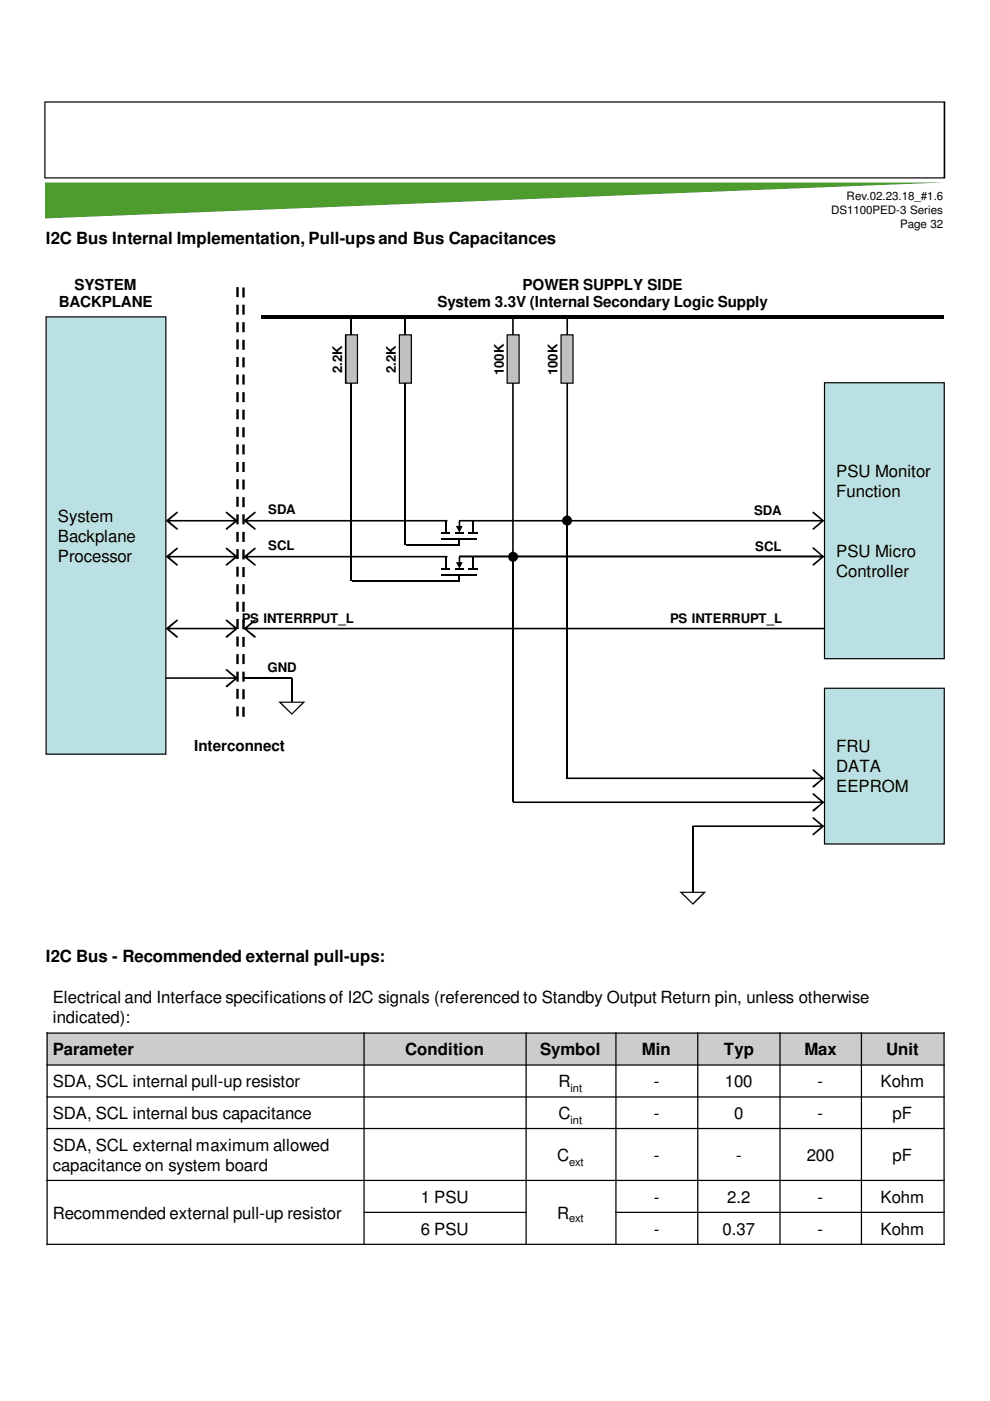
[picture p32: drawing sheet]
<svg xmlns="http://www.w3.org/2000/svg" width="210mm" height="297mm" viewBox="0 0 210 297" stroke-linecap="round" stroke-linejoin="round" font-family="sans-serif">
<defs><g id="words">
<g font-size="3.6">
<text x="9.7" y="51.6">I2C Bus Internal Implementation, Pull-ups and Bus Capacitances</text>
<text x="177.4" y="101.2">PSU Monitor</text>
<text x="177.4" y="105.4">Function</text>
<text x="12.3" y="110.7">System</text>
<text x="12.3" y="114.9">Backplane</text>
<text x="12.3" y="119.1">Processor</text>
<text x="177.4" y="118.1">PSU Micro</text>
<text x="177.4" y="122.3">Controller</text>
<text x="177.4" y="159.5">FRU</text>
<text x="177.4" y="163.7">DATA</text>
<text x="177.4" y="168">EEPROM</text>
<text x="9.7" y="204">I2C Bus - Recommended external pull-ups:</text>
<text x="11.2" y="212.7">Electrical and Interface specifications of I2C signals (referenced to Standby Output Return pin, unless otherwise</text>
<text x="11.2" y="216.9">indicated):</text>
<text x="11.2" y="223.7">Parameter</text>
<text x="85.9" y="223.7">Condition</text>
<text x="114.6" y="223.7">Symbol</text>
<text x="136.1" y="223.7">Min</text>
<text x="153.5" y="223.7">Typ</text>
<text x="170.6" y="223.7">Max</text>
<text x="188" y="223.7">Unit</text>
<text x="11.2" y="230.5">SDA, SCL internal pull-up resistor</text>
<text x="118.4" y="230.5">R</text>
<text x="138.7" y="230.5">-</text>
<text x="153.8" y="230.5">100</text>
<text x="173.4" y="230.5">-</text>
<text x="186.8" y="230.5">Kohm</text>
<text x="11.2" y="237.2">SDA, SCL internal bus capacitance</text>
<text x="118.4" y="237.2">C</text>
<text x="138.7" y="237.2">-</text>
<text x="155.7" y="237.2">0</text>
<text x="173.4" y="237.2">-</text>
<text x="189.3" y="237.2">pF</text>
<text x="11.2" y="244">SDA, SCL external maximum allowed</text>
<text x="11.2" y="248.2">capacitance on system board</text>
<text x="118.2" y="246.1">C</text>
<text x="138.7" y="246.1">-</text>
<text x="156.1" y="246.1">-</text>
<text x="171.1" y="246.1">200</text>
<text x="189.3" y="246.1">pF</text>
<text x="89.2" y="255">1 PSU</text>
<text x="138.7" y="255">-</text>
<text x="154.3" y="255">2.2</text>
<text x="173.4" y="255">-</text>
<text x="186.8" y="255">Kohm</text>
<text x="11.2" y="258.4">Recommended external pull-up resistor</text>
<text x="89.2" y="261.8">6 PSU</text>
<text x="118.2" y="258.4">R</text>
<text x="138.7" y="261.8">-</text>
<text x="153.2" y="261.8">0.37</text>
<text x="173.4" y="261.8">-</text>
<text x="186.8" y="261.8">Kohm</text>
</g>
<g font-size="3.2">
<text x="12.4" y="65.2">BACKPLANE</text>
<text x="15.8" y="61.4">SYSTEM</text>
<text x="92.8" y="65.2">System 3.3V (Internal Secondary Logic Supply</text>
<text x="110.8" y="61.4">POWER SUPPLY SIDE</text>
<text x="41.1" y="159.2">Interconnect</text>
</g>
<g font-size="2.8">
<text x="72.6" y="79.1" transform="rotate(-90 72.6 79.1)">2.2K</text>
<text x="84" y="79.1" transform="rotate(-90 84 79.1)">2.2K</text>
<text x="106.8" y="79.5" transform="rotate(-90 106.8 79.5)">100K</text>
<text x="118.3" y="79.5" transform="rotate(-90 118.3 79.5)">100K</text>
<text x="56.9" y="109.1">SDA</text>
<text x="159.9" y="109.2">SDA</text>
<text x="56.9" y="116.7">SCL</text>
<text x="160.2" y="116.8">SCL</text>
<text x="51.3" y="132.2">PS INTERRPUT_L</text>
<text x="142.2" y="132.2">PS INTERRUPT_L</text>
<text x="56.7" y="142.6">GND</text>
</g>
<g font-size="2.5">
<text x="176.3" y="45.5">DS1100PED-3 Series</text>
<text x="179.6" y="42.5">Rev.02.23.18_#1.6</text>
<text x="190.9" y="48.4">Page 32</text>
</g>
<g font-size="2.4">
<text x="121" y="231.5">int</text>
<text x="121" y="238.3">int</text>
<text x="120.7" y="247.1">ext</text>
<text x="120.7" y="259.2">ext</text>
</g>
</g></defs>
<path d="M9.6 38.7h190.6l-190.6 7.6z" fill="#4d9c2d"/>
<g fill="#000">
<path d="M9.4 21.5h191.1v16.3h-191.1zM9.6 21.8l.1-.1v16l-.1-.1h190.7l-.1 .1v-16l.1 .1z"/>
<path d="M50.1 60.9h.5v2.1h-.5zM50.1 64.6h.5v2.1h-.5zM50.1 68.3h.5v2.1h-.5zM50.1 72h.5v2.1h-.5zM50.1 75.7h.5v2.1h-.5zM50.1 79.4h.5v2.1h-.5zM50.1 83.1h.5v2.2h-.5zM50.1 86.8h.5v2.1h-.5zM50.1 90.5h.5v2.1h-.5zM50.1 94.2h.5v2.2h-.5zM50.1 98h.5v2.1h-.5zM50.1 101.6h.5v2.1h-.5zM50.1 105.3h.5v2.1h-.5zM50.1 109.1h.5v2.1h-.5zM50.1 112.8h.5v2.1h-.5zM50.1 116.4h.5v2.1h-.5zM50.1 120.1h.5v2.2h-.5zM50.1 123.9h.5v2.1h-.5zM50.1 127.6h.5v2.1h-.5zM50.1 131.2h.5v2.1h-.5zM50.1 135h.5v2.1h-.5zM50.1 138.7h.5v2.1h-.5zM50.1 142.4h.5v2.1h-.5zM50.1 146h.5v2.2h-.5zM50.1 149.8h.5v2.1h-.5z"/>
<path d="M51.4 61h.5v2.1h-.5zM51.4 64.6h.5v2.1h-.5zM51.4 68.3h.5v2.1h-.5zM51.4 72.1h.5v2.1h-.5zM51.4 75.8h.5v2.1h-.5zM51.4 79.4h.5v2.1h-.5zM51.4 83.1h.5v2.2h-.5zM51.4 86.9h.5v2.1h-.5zM51.4 90.6h.5v2.1h-.5zM51.4 94.2h.5v2.2h-.5zM51.4 98h.5v2.1h-.5zM51.4 101.7h.5v2.1h-.5zM51.4 105.4h.5v2.1h-.5zM51.4 109.1h.5v2.1h-.5zM51.4 112.8h.5v2.1h-.5zM51.4 116.5h.5v2.1h-.5zM51.4 120.2h.5v2.1h-.5zM51.4 123.9h.5v2.1h-.5zM51.4 127.6h.5v2.1h-.5zM51.4 131.3h.5v2.1h-.5zM51.4 135h.5v2.2h-.5zM51.4 138.7h.5v2.1h-.5zM51.4 142.4h.5v2.1h-.5zM51.4 146.1h.5v2.2h-.5zM51.4 149.9h.5v2.1h-.5z"/>
<path d="M108.6 67.2h.4v50.8h-.4zM107.8 118.1a1.07 1.07 0 0 1 2.1 0 1.07 1.07 0 0 1-2.1 0z"/>
<path d="M120.1 67.2h.4v43.2h-.4zM119.2 110.4a1.05 1.05 0 0 1 2.1 0 1.05 1.05 0 0 1-2.1 0z"/>
</g>
<path d="M9.7 67.2h25.4v92.7h-25.4z" fill-rule="evenodd" fill="#bbe0e3"/>
<path d="M9.7 67.1h25.6v92.9h-25.6zM9.7 67.3l.2-.1v92.7l-.2-.1h25.4v.1v-92.7v.1z" fill="#000"/>
<path d="M55.5 66.8h144.7v.8h-144.7z" fill-rule="evenodd" fill="#000"/>
<path d="M108.8 118v52.1" fill="none" stroke="#000" stroke-width=".34"/>
<path d="M107.6 71h2.5v10.2h-2.5z" fill-rule="evenodd" fill="#c0c0c0"/>
<path d="M107.4 70.9h2.8v10.5h-2.8zM107.6 71.1l.1-.1v10.2l-.1-.1h2.5l-.1 .1v-10.2l.1 .1z" fill="#000"/>
<path d="M120.2 110.4v54.6" fill="none" stroke="#000" stroke-width=".34"/>
<path d="M119 71h2.5v10.2h-2.5z" fill-rule="evenodd" fill="#c0c0c0"/>
<path d="M118.9 70.9h2.8v10.5h-2.8zM119 71.1l.1-.1v10.2l-.1-.1h2.5l-.1 .1v-10.2l.1 .1z" fill="#000"/>
<path d="M174.8 81.2h25.4v58.4h-25.4z" fill-rule="evenodd" fill="#bbe0e3"/>
<g fill="#000">
<path d="M174.8 81h25.6v58.8h-25.6zM174.8 81.3l.2-.1v58.4l-.2-.1h25.4v.1v-58.4v.1z"/>
<path d="M97.4 110.2h77.2v.4h-77.2zM172.4 108.5h.2l2.2 1.9-2.3 1.9-.1-.3 2.1-1.8v.4l-2.1-1.8z"/>
<path d="M97.4 117.8h77.2v.4h-77.2zM172.4 116.1h.2l2.2 1.9-2.3 2-.1-.4 2.1-1.7v.2l-2.1-1.8z"/>
</g>
<path d="M174.8 146h25.4v33h-25.4z" fill-rule="evenodd" fill="#bbe0e3"/>
<g fill="#000">
<path d="M35.5 110.2h14.6v.4h-14.6zM35.1 110.4l2.3-1.9h.3v.3l-2.1 1.8v-.4l2.1 1.8v.3h-.3zM47.9 108.5h.3l2.3 1.9-2.5 1.9-.1-.2v-.1l2.1-1.8v.4l-2.1-1.8z"/>
<path d="M35.5 117.9h14.6v.3h-14.6zM35.1 118l2.3-1.8h.3v.2l-2.1 1.8v-.3l2.1 1.7v.3h-.3zM47.9 116.2h.3l2.3 1.8-2.5 2-.1-.2v-.2l2.1-1.7v.3l-2.1-1.8z"/>
<path d="M52 117.9h42.9v.3h-42.9zM51.6 118l2.3-1.8h.3v.2l-2.1 1.8v-.3l2.1 1.7v.3h-.3z"/>
<path d="M52 110.2h42.9v.4h-42.9zM51.6 110.4l2.3-1.9h.3v.3l-2.1 1.8v-.4l2.1 1.8v.3h-.3z"/>
<path d="M97.3 110.4h.3v1.5h-.3zM96.7 111.5h1.4l-.6 1.4z"/>
<path d="M97.3 118h.3v1.5h-.3zM96.7 119.2h1.4l-.6 1.4z"/>
<path d="M35.1 143.6h15v.3h-15zM47.9 141.9h.3l2.3 1.9-2.3 1.9-.3-.1v-.2l2.1-1.7v.2l-2.1-1.7z"/>
<path d="M59 148.8l2.9 2.8 2.9-2.8zM59.4 148.8v.2h5l-.1-.2-2.5 2.5h.2z"/>
<path d="M174.8 145.8h25.6v33.3h-25.6zM174.8 146h.2v33l-.2-.2h25.4v.2v-33z"/>
<path d="M108.8 169.9h65.8v.4h-65.8zM172.4 168.2h.2l2.2 1.9-2.2 1.9h-.2v-.3l2.1-1.7v.3l-2.1-1.8z"/>
<path d="M120.3 164.8h54.3v.4h-54.3zM172.4 163.2h.2l2.2 1.8-2.2 2-.2-.1v-.3l2.1-1.7v.3l-2.1-1.8z"/>
<path d="M146.9 175h27.7v.3h-27.7zM172.4 173.3h.2l2.2 1.9-2.3 1.9-.1-.3 2.1-1.8v.3l-2.1-1.7z"/>
<path d="M144.1 189.1l2.9 2.8 2.8-2.8zM144.5 189.1l-.1 .2h5v-.2l-2.6 2.5h.3z"/>
</g>
<path d="M86 115.5h11.5M94.6 110.4v2.5M94.6 118v2.6M100.2 110.4v2.5M100.2 118v2.6M74.6 123.1h22.9M51.6 143.8h10.3M146.9 175.2v13.9" fill="none" stroke="#000" stroke-width=".34"/>
<path d="M74.5 67.2v55.9M86 67.2v48.3M61.8 143.8v5" fill="none" stroke="#000" stroke-width=".42"/>
<g fill="#000">
<path d="M93.6 112.8h1.9v.3h-1.9z" fill-rule="evenodd"/>
<path d="M96.5 112.8h1.9v.3h-1.9z" fill-rule="evenodd"/>
<path d="M97.3 114.2h.3v1.3h-.3z" fill-rule="evenodd"/>
<path d="M99.3 112.8h2v.3h-2z" fill-rule="evenodd"/>
<path d="M93.6 120.4h1.9v.3h-1.9z" fill-rule="evenodd"/>
<path d="M96.5 120.4h1.9v.3h-1.9z" fill-rule="evenodd"/>
<path d="M97.3 121.8h.3v1.3h-.3z" fill-rule="evenodd"/>
<path d="M99.3 120.4h2v.3h-2z" fill-rule="evenodd"/>
</g>
<path d="M93.6 114.3h7.7M93.6 121.9h7.7" fill="none" stroke="#000" stroke-width=".25"/>
<path d="M73.3 71h2.6v10.2h-2.6z" fill-rule="evenodd" fill="#c0c0c0"/>
<path d="M73.2 70.9h2.7v10.5h-2.7zM73.3 71.1l.2-.1v10.2l-.2-.1h2.6l-.2 .1v-10.2l.2 .1z" fill="#000"/>
<path d="M84.8 71h2.5v10.2h-2.5z" fill-rule="evenodd" fill="#c0c0c0"/>
<g fill="#000">
<path d="M84.6 70.9h2.8v10.5h-2.8zM84.8 71.1v-.1v10.2v-.1h2.5l-.2 .1v-10.2l.2 .1z"/>
<path d="M35.5 133.1h14.6v.3h-14.6zM35.1 133.3l2.3-1.9h.3v.3l-2.1 1.7v-.2l2.1 1.7-.1 .3h-.2zM47.9 131.4h.3l2.3 1.9-2.3 1.9-.3-.1v-.2l2.1-1.7v.2l-2.1-1.7z"/>
<path d="M52 133.1h122.8v.3h-122.8zM51.6 133.3l2.3-1.9h.3v.3l-2.1 1.7v-.2l2.1 1.7v.2l-.3 .1z"/>
</g>
<g fill="#ccc">
<path d="M10 219h67.2v6.8h-67.2z" fill-rule="evenodd"/>
<path d="M77.2 219h34.4v6.8h-34.4z" fill-rule="evenodd"/>
<path d="M111.6 219h19v6.8h-19z" fill-rule="evenodd"/>
<path d="M130.6 219h17.4v6.8h-17.4z" fill-rule="evenodd"/>
<path d="M148 219h17.4v6.8h-17.4z" fill-rule="evenodd"/>
<path d="M165.4 219h17.3v6.8h-17.3z" fill-rule="evenodd"/>
<path d="M182.7 219h17.5v6.8h-17.5z" fill-rule="evenodd"/>
</g>
<g fill="none" stroke="#000" stroke-width=".26">
<path d="M9.8 219h190.6M10 218.9v45.1M77.2 218.9v45.1M111.6 218.9v45.1M130.6 218.9v45.1M148 218.9v45.1M165.4 218.9v45.1M182.7 218.9v45.1M200.2 218.9v45.1M9.8 225.8h190.6M9.8 232.6h190.6M9.8 239.3h190.6"/>
<path d="M9.8 250.3h190.6M77.1 257h34.6M130.5 257h69.9M9.8 263.8h190.6"/>
</g>
<use href="#words"/>
</svg>
